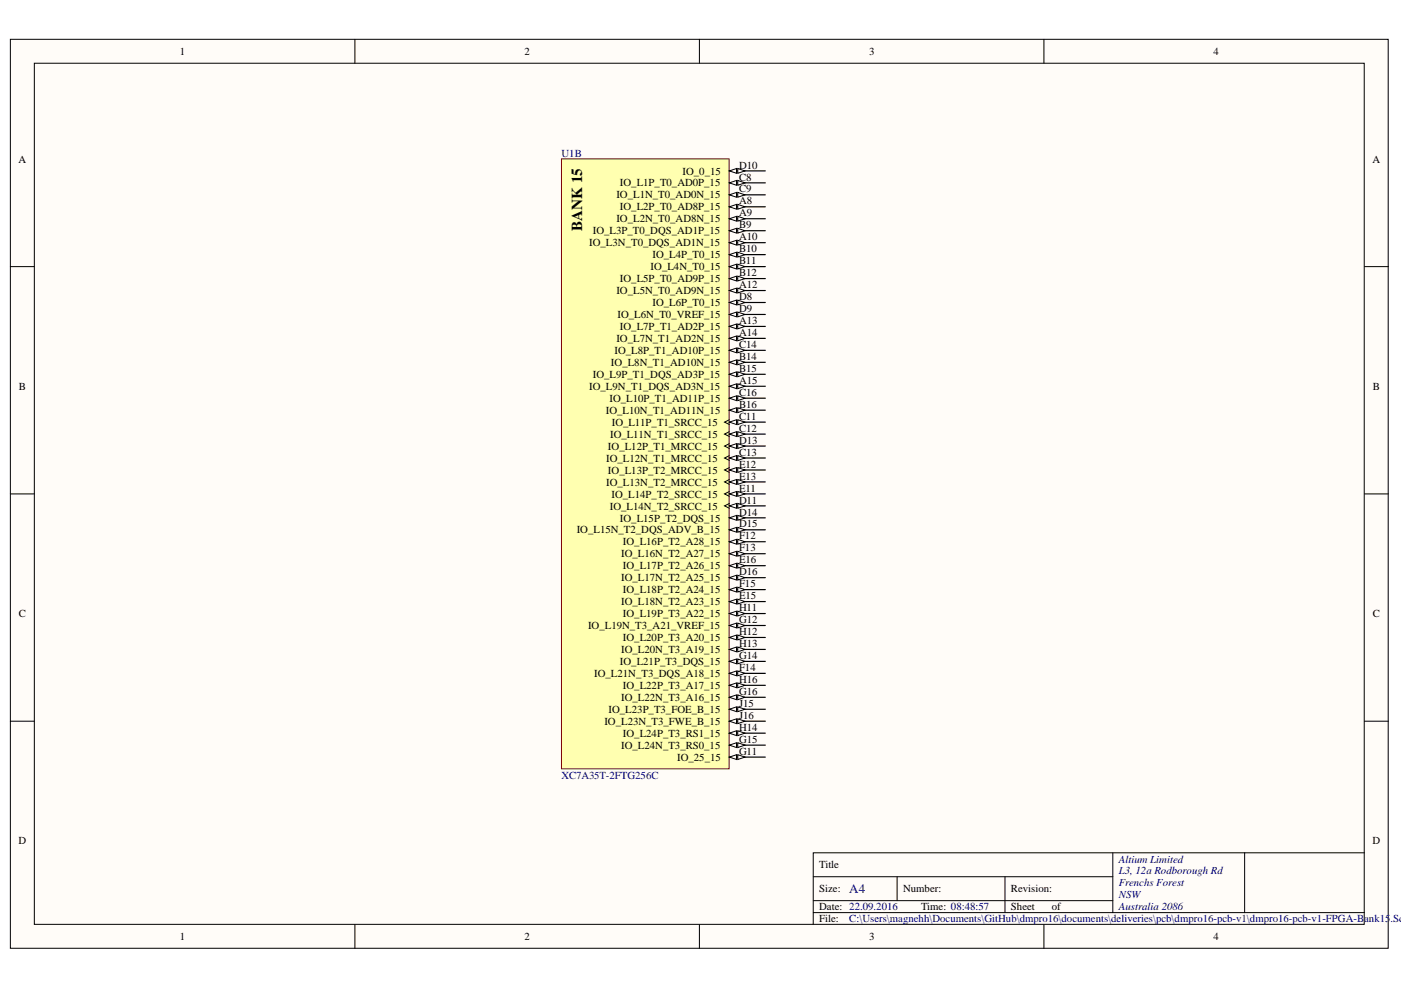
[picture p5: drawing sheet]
<svg xmlns="http://www.w3.org/2000/svg" width="297mm" height="210mm" viewBox="0 0 297 210" stroke-linecap="round" stroke-linejoin="round" font-family="sans-serif">
<defs><g id="words">
<text font-size="3.2" x="123.5" y="48.9" transform="rotate(-90 123.5 48.9)">BANK 15</text>
<text font-size="2.7" fill="#000080" x="180.1" y="189.3">A4</text>
<g font-size="2.3">
<text x="38.1" y="11.6">1</text>
<text x="111.2" y="11.6">2</text>
<text x="184.2" y="11.6">3</text>
<text x="257.3" y="11.6">4</text>
<text x="3.9" y="34.5">A</text>
<text x="156.7" y="35.7">D10</text>
<text x="291" y="34.5">A</text>
<text x="131.4" y="39.5">IO_L1P_T0_AD0P_15</text>
<text x="144.7" y="37">IO_0_15</text>
<text x="156.7" y="38.3">C8</text>
<text x="156.7" y="40.8">C9</text>
<text x="130.7" y="42.1">IO_L1N_T0_AD0N_15</text>
<text x="130.7" y="47.1">IO_L2N_T0_AD8N_15</text>
<text x="131.4" y="44.6">IO_L2P_T0_AD8P_15</text>
<text x="156.7" y="43.3">A8</text>
<text x="156.7" y="45.9">A9</text>
<text x="124.9" y="52.2">IO_L3N_T0_DQS_AD1N_15</text>
<text x="125.7" y="49.7">IO_L3P_T0_DQS_AD1P_15</text>
<text x="156.7" y="48.4">B9</text>
<text x="156.7" y="51">A10</text>
<text x="156.7" y="53.5">B10</text>
<text x="131.4" y="59.8">IO_L5P_T0_AD9P_15</text>
<text x="138" y="57.3">IO_L4N_T0_15</text>
<text x="138.3" y="54.8">IO_L4P_T0_15</text>
<text x="156.7" y="56">B11</text>
<text x="156.7" y="58.6">B12</text>
<text x="130.7" y="62.4">IO_L5N_T0_AD9N_15</text>
<text x="138.3" y="64.9">IO_L6P_T0_15</text>
<text x="156.7" y="61.1">A12</text>
<text x="156.7" y="63.6">D8</text>
<text x="130.9" y="67.4">IO_L6N_T0_VREF_15</text>
<text x="131.4" y="70">IO_L7P_T1_AD2P_15</text>
<text x="156.7" y="66.2">D9</text>
<text x="156.7" y="68.7">A13</text>
<text x="156.7" y="71.2">A14</text>
<text x="129.5" y="77.6">IO_L8N_T1_AD10N_15</text>
<text x="130.3" y="75">IO_L8P_T1_AD10P_15</text>
<text x="130.7" y="72.5">IO_L7N_T1_AD2N_15</text>
<text x="156.7" y="73.8">C14</text>
<text x="156.7" y="76.3">B14</text>
<text x="4" y="82.7">B</text>
<text x="124.9" y="82.7">IO_L9N_T1_DQS_AD3N_15</text>
<text x="125.7" y="80.1">IO_L9P_T1_DQS_AD3P_15</text>
<text x="156.7" y="78.9">B15</text>
<text x="156.7" y="81.4">A15</text>
<text x="156.7" y="83.9">C16</text>
<text x="291.1" y="82.7">B</text>
<text x="128.5" y="87.7">IO_L10N_T1_AD11N_15</text>
<text x="129.2" y="85.2">IO_L10P_T1_AD11P_15</text>
<text x="156.7" y="86.5">B16</text>
<text x="156.7" y="89">C11</text>
<text x="128.9" y="95.3">IO_L12P_T1_MRCC_15</text>
<text x="129.4" y="92.8">IO_L11N_T1_SRCC_15</text>
<text x="129.8" y="90.3">IO_L11P_T1_SRCC_15</text>
<text x="156.7" y="91.5">C12</text>
<text x="156.7" y="94.1">D13</text>
<text x="128.5" y="97.9">IO_L12N_T1_MRCC_15</text>
<text x="128.9" y="100.4">IO_L13P_T2_MRCC_15</text>
<text x="156.7" y="96.6">C13</text>
<text x="156.7" y="99.1">E12</text>
<text x="156.7" y="101.7">E13</text>
<text x="128.5" y="103">IO_L13N_T2_MRCC_15</text>
<text x="129.7" y="105.5">IO_L14P_T2_SRCC_15</text>
<text x="156.7" y="104.2">E11</text>
<text x="156.7" y="106.8">D11</text>
<text x="122.3" y="113.1">IO_L15N_T2_DQS_ADV_B_15</text>
<text x="129.3" y="108">IO_L14N_T2_SRCC_15</text>
<text x="131.4" y="110.6">IO_L15P_T2_DQS_15</text>
<text x="156.7" y="109.3">D14</text>
<text x="156.7" y="111.8">D15</text>
<text x="131.7" y="118.2">IO_L16N_T2_A27_15</text>
<text x="132.1" y="115.6">IO_L16P_T2_A28_15</text>
<text x="156.7" y="114.4">F12</text>
<text x="156.7" y="116.9">F13</text>
<text x="156.7" y="119.4">E16</text>
<text x="131.7" y="123.2">IO_L17N_T2_A25_15</text>
<text x="132.1" y="120.7">IO_L17P_T2_A26_15</text>
<text x="132.1" y="125.8">IO_L18P_T2_A24_15</text>
<text x="156.7" y="122">D16</text>
<text x="156.7" y="124.5">F15</text>
<text x="4" y="130.9">C</text>
<text x="131.7" y="128.3">IO_L18N_T2_A23_15</text>
<text x="132.1" y="130.9">IO_L19P_T3_A22_15</text>
<text x="156.7" y="127">E15</text>
<text x="156.7" y="129.6">H11</text>
<text x="291.1" y="130.9">C</text>
<text x="124.7" y="133.4">IO_L19N_T3_A21_VREF_15</text>
<text x="132.1" y="135.9">IO_L20P_T3_A20_15</text>
<text x="156.7" y="132.1">G12</text>
<text x="156.7" y="134.7">H12</text>
<text x="156.7" y="137.2">H13</text>
<text x="126" y="143.5">IO_L21N_T3_DQS_A18_15</text>
<text x="131.4" y="141">IO_L21P_T3_DQS_15</text>
<text x="131.7" y="138.5">IO_L20N_T3_A19_15</text>
<text x="156.7" y="139.7">G14</text>
<text x="156.7" y="142.3">F14</text>
<text x="131.7" y="148.6">IO_L22N_T3_A16_15</text>
<text x="132.1" y="146.1">IO_L22P_T3_A17_15</text>
<text x="156.7" y="144.8">H16</text>
<text x="156.7" y="147.3">G16</text>
<text x="156.7" y="149.9">J15</text>
<text x="128.1" y="153.7">IO_L23N_T3_FWE_B_15</text>
<text x="129" y="151.1">IO_L23P_T3_FOE_B_15</text>
<text x="156.7" y="152.4">J16</text>
<text x="156.7" y="155">H14</text>
<text x="131.7" y="158.8">IO_L24N_T3_RS0_15</text>
<text x="132.1" y="156.2">IO_L24P_T3_RS1_15</text>
<text x="143.6" y="161.3">IO_25_15</text>
<text x="156.7" y="157.5">G15</text>
<text x="156.7" y="160">G11</text>
<text x="3.9" y="179">D</text>
<text x="291" y="179">D</text>
<text x="173.7" y="184.1">Title</text>
<text x="173.7" y="189.2">Size:</text>
<text x="191.5" y="189.2">Number:</text>
<text x="214.3" y="189.2">Revision:</text>
<text x="173.7" y="193">Date: 22.09.2016</text>
<text x="173.7" y="195.5">File:</text>
<text x="195.3" y="193">Time: 08:48:57</text>
<text x="214.3" y="193">Sheet</text>
<text x="223" y="193">of</text>
<text x="38.1" y="199.3">1</text>
<text x="111.2" y="199.3">2</text>
<text x="184.2" y="199.3">3</text>
<text x="257.3" y="199.3">4</text>
</g>
<g font-size="2.3" fill="#000080">
<text x="119.1" y="33.2">U1B</text>
<text x="119.1" y="165.1">XC7A35T-2FTG256C</text>
<text x="237.2" y="182.9">Altium Limited</text>
<text x="237.2" y="185.4">L3, 12a Rodborough Rd</text>
<text x="237.2" y="187.9">Frenchs Forest</text>
<text x="237.2" y="190.5">NSW</text>
<text x="180.1" y="195.5">C:\Users\magnehh\Documents\GitHub\dmpro16\documents\deliveries\pcb\dmpro16-pcb-v1\dmpro16-pcb-v1-FPGA-Bank15.Sch</text>
<text x="237.2" y="193">Australia 2086</text>
</g>
</g></defs>
<g fill="#fffcf8" stroke="#000" stroke-width=".21">
<path d="M2.2 8.3h292.1v192.8h-292.1z"/>
<path d="M7.3 13.4h281.9v182.6h-281.9z"/>
</g>
<g fill="none" stroke="#000" stroke-width=".21">
<path d="M75.2 8.3v5.1M148.3 8.3v5.1M221.3 8.3v5.1M2.2 56.5h5.1M289.3 56.5h5.1M2.2 104.7h5.1M289.3 104.7h5.1M2.2 152.9h5.1M289.3 152.9h5.1M75.2 196v5.1M148.3 196v5.1M172.4 185.9h63.5"/>
<path d="M172.4 193.5h116.9M172.4 191h63.5M190.2 185.9v5.1M213.1 185.9v7.6M221.3 196v5.1M235.9 180.8v12.7M263.9 180.8h-91.5v15.2M289.3 180.8h-25.4v12.7"/>
</g>
<path d="M119 33.7h35.6v129.3h-35.6z" fill="#ffffb0" stroke="#800000" stroke-width=".21"/>
<path d="M154.6 36.2h7.7" fill="none" stroke="#000" stroke-width=".25"/>
<path d="M154.6 36.2l1.6-.5v1z" fill="#fffcf8"/>
<path d="M154.6 36.2l1.6-.5v1z" fill="none" stroke="#000" stroke-width=".21"/>
<path d="M156.4 35.7l1.5 .5-1.5 .5z" fill="#fffcf8"/>
<path d="M156.4 35.7l1.5 .5-1.5 .5z" fill="none" stroke="#000" stroke-width=".21"/>
<path d="M154.6 38.8h7.7" fill="none" stroke="#000" stroke-width=".25"/>
<path d="M154.6 38.8l1.6-.5v1z" fill="#fffcf8"/>
<path d="M154.6 38.8l1.6-.5v1z" fill="none" stroke="#000" stroke-width=".21"/>
<path d="M156.4 38.3l1.5 .5-1.5 .5z" fill="#fffcf8"/>
<path d="M156.4 38.3l1.5 .5-1.5 .5z" fill="none" stroke="#000" stroke-width=".21"/>
<path d="M154.6 41.3h7.7" fill="none" stroke="#000" stroke-width=".25"/>
<path d="M154.6 41.3l1.6-.5v1z" fill="#fffcf8"/>
<path d="M154.6 41.3l1.6-.5v1z" fill="none" stroke="#000" stroke-width=".21"/>
<path d="M156.4 40.8l1.5 .5-1.5 .5z" fill="#fffcf8"/>
<path d="M156.4 40.8l1.5 .5-1.5 .5z" fill="none" stroke="#000" stroke-width=".21"/>
<path d="M154.6 43.8h7.7" fill="none" stroke="#000" stroke-width=".25"/>
<path d="M154.6 43.8l1.6-.5v1.1z" fill="#fffcf8"/>
<path d="M154.6 43.8l1.6-.5v1.1z" fill="none" stroke="#000" stroke-width=".21"/>
<path d="M156.4 43.3l1.5 .5-1.5 .6z" fill="#fffcf8"/>
<path d="M156.4 43.3l1.5 .5-1.5 .6z" fill="none" stroke="#000" stroke-width=".21"/>
<path d="M154.6 46.4h7.7" fill="none" stroke="#000" stroke-width=".25"/>
<path d="M154.6 46.4l1.6-.5v1z" fill="#fffcf8"/>
<path d="M154.6 46.4l1.6-.5v1z" fill="none" stroke="#000" stroke-width=".21"/>
<path d="M156.4 45.9l1.5 .5-1.5 .5z" fill="#fffcf8"/>
<path d="M156.4 45.9l1.5 .5-1.5 .5z" fill="none" stroke="#000" stroke-width=".21"/>
<path d="M154.6 48.9h7.7" fill="none" stroke="#000" stroke-width=".25"/>
<path d="M154.6 48.9l1.6-.5v1z" fill="#fffcf8"/>
<path d="M154.6 48.9l1.6-.5v1z" fill="none" stroke="#000" stroke-width=".21"/>
<path d="M156.4 48.4l1.5 .5-1.5 .5z" fill="#fffcf8"/>
<path d="M156.4 48.4l1.5 .5-1.5 .5z" fill="none" stroke="#000" stroke-width=".21"/>
<path d="M154.6 51.5h7.7" fill="none" stroke="#000" stroke-width=".25"/>
<path d="M154.6 51.5l1.6-.6v1.1z" fill="#fffcf8"/>
<path d="M154.6 51.5l1.6-.6v1.1z" fill="none" stroke="#000" stroke-width=".21"/>
<path d="M156.4 50.9l1.5 .6-1.5 .5z" fill="#fffcf8"/>
<path d="M156.4 50.9l1.5 .6-1.5 .5z" fill="none" stroke="#000" stroke-width=".21"/>
<path d="M154.6 54h7.7" fill="none" stroke="#000" stroke-width=".25"/>
<path d="M154.6 54l1.6-.5v1z" fill="#fffcf8"/>
<path d="M154.6 54l1.6-.5v1z" fill="none" stroke="#000" stroke-width=".21"/>
<path d="M156.4 53.5l1.5 .5-1.5 .5z" fill="#fffcf8"/>
<path d="M156.4 53.5l1.5 .5-1.5 .5z" fill="none" stroke="#000" stroke-width=".21"/>
<path d="M154.6 56.5h7.7" fill="none" stroke="#000" stroke-width=".25"/>
<path d="M154.6 56.5l1.6-.5v1z" fill="#fffcf8"/>
<path d="M154.6 56.5l1.6-.5v1z" fill="none" stroke="#000" stroke-width=".21"/>
<path d="M156.4 56l1.5 .5-1.5 .5z" fill="#fffcf8"/>
<path d="M156.4 56l1.5 .5-1.5 .5z" fill="none" stroke="#000" stroke-width=".21"/>
<path d="M154.6 59.1h7.7" fill="none" stroke="#000" stroke-width=".25"/>
<path d="M154.6 59.1l1.6-.5v1z" fill="#fffcf8"/>
<path d="M154.6 59.1l1.6-.5v1z" fill="none" stroke="#000" stroke-width=".21"/>
<path d="M156.4 58.6l1.5 .5-1.5 .5z" fill="#fffcf8"/>
<path d="M156.4 58.6l1.5 .5-1.5 .5z" fill="none" stroke="#000" stroke-width=".21"/>
<path d="M154.6 61.6h7.7" fill="none" stroke="#000" stroke-width=".25"/>
<path d="M154.6 61.6l1.6-.5v1z" fill="#fffcf8"/>
<path d="M154.6 61.6l1.6-.5v1z" fill="none" stroke="#000" stroke-width=".21"/>
<path d="M156.4 61.1l1.5 .5-1.5 .5z" fill="#fffcf8"/>
<path d="M156.4 61.1l1.5 .5-1.5 .5z" fill="none" stroke="#000" stroke-width=".21"/>
<path d="M154.6 64.1h7.7" fill="none" stroke="#000" stroke-width=".25"/>
<path d="M154.6 64.1l1.6-.5v1z" fill="#fffcf8"/>
<path d="M154.6 64.1l1.6-.5v1z" fill="none" stroke="#000" stroke-width=".21"/>
<path d="M156.4 63.6l1.5 .5-1.5 .5z" fill="#fffcf8"/>
<path d="M156.4 63.6l1.5 .5-1.5 .5z" fill="none" stroke="#000" stroke-width=".21"/>
<path d="M154.6 66.7h7.7" fill="none" stroke="#000" stroke-width=".25"/>
<path d="M154.6 66.7l1.6-.5v1z" fill="#fffcf8"/>
<path d="M154.6 66.7l1.6-.5v1z" fill="none" stroke="#000" stroke-width=".21"/>
<path d="M156.4 66.2l1.5 .5-1.5 .5z" fill="#fffcf8"/>
<path d="M156.4 66.2l1.5 .5-1.5 .5z" fill="none" stroke="#000" stroke-width=".21"/>
<path d="M154.6 69.2h7.7" fill="none" stroke="#000" stroke-width=".25"/>
<path d="M154.6 69.2l1.6-.5v1z" fill="#fffcf8"/>
<path d="M154.6 69.2l1.6-.5v1z" fill="none" stroke="#000" stroke-width=".21"/>
<path d="M156.4 68.7l1.5 .5-1.5 .5z" fill="#fffcf8"/>
<path d="M156.4 68.7l1.5 .5-1.5 .5z" fill="none" stroke="#000" stroke-width=".21"/>
<path d="M154.6 71.7h7.7" fill="none" stroke="#000" stroke-width=".25"/>
<path d="M154.6 71.7l1.6-.5v1.1z" fill="#fffcf8"/>
<path d="M154.6 71.7l1.6-.5v1.1z" fill="none" stroke="#000" stroke-width=".21"/>
<path d="M156.4 71.2l1.5 .5-1.5 .6z" fill="#fffcf8"/>
<path d="M156.4 71.2l1.5 .5-1.5 .6z" fill="none" stroke="#000" stroke-width=".21"/>
<path d="M154.6 74.3h7.7" fill="none" stroke="#000" stroke-width=".25"/>
<path d="M154.6 74.3l1.6-.5v1z" fill="#fffcf8"/>
<path d="M154.6 74.3l1.6-.5v1z" fill="none" stroke="#000" stroke-width=".21"/>
<path d="M156.4 73.8l1.5 .5-1.5 .5z" fill="#fffcf8"/>
<path d="M156.4 73.8l1.5 .5-1.5 .5z" fill="none" stroke="#000" stroke-width=".21"/>
<path d="M154.6 76.8h7.7" fill="none" stroke="#000" stroke-width=".25"/>
<path d="M154.6 76.8l1.6-.5v1z" fill="#fffcf8"/>
<path d="M154.6 76.8l1.6-.5v1z" fill="none" stroke="#000" stroke-width=".21"/>
<path d="M156.4 76.3l1.5 .5-1.5 .5z" fill="#fffcf8"/>
<path d="M156.4 76.3l1.5 .5-1.5 .5z" fill="none" stroke="#000" stroke-width=".21"/>
<path d="M154.6 79.4h7.7" fill="none" stroke="#000" stroke-width=".25"/>
<path d="M154.6 79.4l1.6-.6v1.1z" fill="#fffcf8"/>
<path d="M154.6 79.4l1.6-.6v1.1z" fill="none" stroke="#000" stroke-width=".21"/>
<path d="M156.4 78.8l1.5 .6-1.5 .5z" fill="#fffcf8"/>
<path d="M156.4 78.8l1.5 .6-1.5 .5z" fill="none" stroke="#000" stroke-width=".21"/>
<path d="M154.6 81.9h7.7" fill="none" stroke="#000" stroke-width=".25"/>
<path d="M154.6 81.9l1.6-.5v1z" fill="#fffcf8"/>
<path d="M154.6 81.9l1.6-.5v1z" fill="none" stroke="#000" stroke-width=".21"/>
<path d="M156.4 81.4l1.5 .5-1.5 .5z" fill="#fffcf8"/>
<path d="M156.4 81.4l1.5 .5-1.5 .5z" fill="none" stroke="#000" stroke-width=".21"/>
<path d="M154.6 84.4h7.7" fill="none" stroke="#000" stroke-width=".25"/>
<path d="M154.6 84.4l1.6-.5v1z" fill="#fffcf8"/>
<path d="M154.6 84.4l1.6-.5v1z" fill="none" stroke="#000" stroke-width=".21"/>
<path d="M156.4 83.9l1.5 .5-1.5 .5z" fill="#fffcf8"/>
<path d="M156.4 83.9l1.5 .5-1.5 .5z" fill="none" stroke="#000" stroke-width=".21"/>
<path d="M154.6 87h7.7" fill="none" stroke="#000" stroke-width=".25"/>
<path d="M154.6 87l1.6-.5v1z" fill="#fffcf8"/>
<path d="M154.6 87l1.6-.5v1z" fill="none" stroke="#000" stroke-width=".21"/>
<path d="M156.4 86.5l1.5 .5-1.5 .5z" fill="#fffcf8"/>
<path d="M154.6 89l-1 .5 1 .5M156.4 86.5l1.5 .5-1.5 .5z" fill="none" stroke="#000" stroke-width=".21"/>
<path d="M154.6 89.5h7.7" fill="none" stroke="#000" stroke-width=".25"/>
<path d="M154.6 89.5l1.6-.5v1z" fill="#fffcf8"/>
<path d="M154.6 89.5l1.6-.5v1z" fill="none" stroke="#000" stroke-width=".21"/>
<path d="M156.4 89l1.5 .5-1.5 .5z" fill="#fffcf8"/>
<path d="M154.6 91.5l-1 .5 1 .5M156.4 89l1.5 .5-1.5 .5z" fill="none" stroke="#000" stroke-width=".21"/>
<path d="M154.6 92h7.7" fill="none" stroke="#000" stroke-width=".25"/>
<path d="M154.6 92l1.6-.5v1z" fill="#fffcf8"/>
<path d="M154.6 92l1.6-.5v1z" fill="none" stroke="#000" stroke-width=".21"/>
<path d="M156.4 91.5l1.5 .5-1.5 .5z" fill="#fffcf8"/>
<path d="M154.6 94.1l-1 .5 1 .5M156.4 91.5l1.5 .5-1.5 .5z" fill="none" stroke="#000" stroke-width=".21"/>
<path d="M154.6 94.6h7.7" fill="none" stroke="#000" stroke-width=".25"/>
<path d="M154.6 94.6l1.6-.5v1z" fill="#fffcf8"/>
<path d="M154.6 94.6l1.6-.5v1z" fill="none" stroke="#000" stroke-width=".21"/>
<path d="M156.4 94.1l1.5 .5-1.5 .5z" fill="#fffcf8"/>
<path d="M154.6 96.6l-1 .5 1 .5M156.4 94.1l1.5 .5-1.5 .5z" fill="none" stroke="#000" stroke-width=".21"/>
<path d="M154.6 97.1h7.7" fill="none" stroke="#000" stroke-width=".25"/>
<path d="M154.6 97.1l1.6-.5v1z" fill="#fffcf8"/>
<path d="M154.6 97.1l1.6-.5v1z" fill="none" stroke="#000" stroke-width=".21"/>
<path d="M156.4 96.6l1.5 .5-1.5 .5z" fill="#fffcf8"/>
<path d="M154.6 99.1l-1 .5 1 .6M156.4 96.6l1.5 .5-1.5 .5z" fill="none" stroke="#000" stroke-width=".21"/>
<path d="M154.6 99.6h7.7" fill="none" stroke="#000" stroke-width=".25"/>
<path d="M154.6 99.6l1.6-.5v1.1z" fill="#fffcf8"/>
<path d="M154.6 99.6l1.6-.5v1.1z" fill="none" stroke="#000" stroke-width=".21"/>
<path d="M156.4 99.1l1.5 .5-1.5 .6z" fill="#fffcf8"/>
<path d="M156.4 99.1l1.5 .5-1.5 .6zM154.6 101.7l-1 .5 1 .5" fill="none" stroke="#000" stroke-width=".21"/>
<path d="M154.6 102.2h7.7" fill="none" stroke="#000" stroke-width=".25"/>
<path d="M154.6 102.2l1.6-.5v1z" fill="#fffcf8"/>
<path d="M154.6 102.2l1.6-.5v1z" fill="none" stroke="#000" stroke-width=".21"/>
<path d="M156.4 101.7l1.5 .5-1.5 .5z" fill="#fffcf8"/>
<path d="M154.6 104.2l-1 .5 1 .5M156.4 101.7l1.5 .5-1.5 .5z" fill="none" stroke="#000" stroke-width=".21"/>
<path d="M154.6 104.7h7.7" fill="none" stroke="#000" stroke-width=".25"/>
<path d="M154.6 104.7l1.6-.5v1z" fill="#fffcf8"/>
<path d="M154.6 104.7l1.6-.5v1z" fill="none" stroke="#000" stroke-width=".21"/>
<path d="M156.4 104.2l1.5 .5-1.5 .5z" fill="#fffcf8"/>
<path d="M154.6 106.7l-1 .6 1 .5M156.4 104.2l1.5 .5-1.5 .5z" fill="none" stroke="#000" stroke-width=".21"/>
<path d="M154.6 107.3h7.7" fill="none" stroke="#000" stroke-width=".25"/>
<path d="M154.6 107.3l1.6-.6v1.1z" fill="#fffcf8"/>
<path d="M154.6 107.3l1.6-.6v1.1z" fill="none" stroke="#000" stroke-width=".21"/>
<path d="M156.4 106.7l1.5 .6-1.5 .5z" fill="#fffcf8"/>
<path d="M156.4 106.7l1.5 .6-1.5 .5z" fill="none" stroke="#000" stroke-width=".21"/>
<path d="M154.6 109.8h7.7" fill="none" stroke="#000" stroke-width=".25"/>
<path d="M154.6 109.8l1.6-.5v1z" fill="#fffcf8"/>
<path d="M154.6 109.8l1.6-.5v1z" fill="none" stroke="#000" stroke-width=".21"/>
<path d="M156.4 109.3l1.5 .5-1.5 .5z" fill="#fffcf8"/>
<path d="M156.4 109.3l1.5 .5-1.5 .5z" fill="none" stroke="#000" stroke-width=".21"/>
<path d="M154.6 112.3h7.7" fill="none" stroke="#000" stroke-width=".25"/>
<path d="M154.6 112.3l1.6-.5v1z" fill="#fffcf8"/>
<path d="M154.6 112.3l1.6-.5v1z" fill="none" stroke="#000" stroke-width=".21"/>
<path d="M156.4 111.8l1.5 .5-1.5 .5z" fill="#fffcf8"/>
<path d="M156.4 111.8l1.5 .5-1.5 .5z" fill="none" stroke="#000" stroke-width=".21"/>
<path d="M154.6 114.9h7.7" fill="none" stroke="#000" stroke-width=".25"/>
<path d="M154.6 114.9l1.6-.5v1z" fill="#fffcf8"/>
<path d="M154.6 114.9l1.6-.5v1z" fill="none" stroke="#000" stroke-width=".21"/>
<path d="M156.4 114.4l1.5 .5-1.5 .5z" fill="#fffcf8"/>
<path d="M156.4 114.4l1.5 .5-1.5 .5z" fill="none" stroke="#000" stroke-width=".21"/>
<path d="M154.6 117.4h7.7" fill="none" stroke="#000" stroke-width=".25"/>
<path d="M154.6 117.4l1.6-.5v1z" fill="#fffcf8"/>
<path d="M154.6 117.4l1.6-.5v1z" fill="none" stroke="#000" stroke-width=".21"/>
<path d="M156.4 116.9l1.5 .5-1.5 .5z" fill="#fffcf8"/>
<path d="M156.4 116.9l1.5 .5-1.5 .5z" fill="none" stroke="#000" stroke-width=".21"/>
<path d="M154.6 119.9h7.7" fill="none" stroke="#000" stroke-width=".25"/>
<path d="M154.6 119.9l1.6-.5v1z" fill="#fffcf8"/>
<path d="M154.6 119.9l1.6-.5v1z" fill="none" stroke="#000" stroke-width=".21"/>
<path d="M156.4 119.4l1.5 .5-1.5 .5z" fill="#fffcf8"/>
<path d="M156.4 119.4l1.5 .5-1.5 .5z" fill="none" stroke="#000" stroke-width=".21"/>
<path d="M154.6 122.5h7.7" fill="none" stroke="#000" stroke-width=".25"/>
<path d="M154.6 122.5l1.6-.5v1z" fill="#fffcf8"/>
<path d="M154.6 122.5l1.6-.5v1z" fill="none" stroke="#000" stroke-width=".21"/>
<path d="M156.4 122l1.5 .5-1.5 .5z" fill="#fffcf8"/>
<path d="M156.4 122l1.5 .5-1.5 .5z" fill="none" stroke="#000" stroke-width=".21"/>
<path d="M154.6 125h7.7" fill="none" stroke="#000" stroke-width=".25"/>
<path d="M154.6 125l1.6-.5v1z" fill="#fffcf8"/>
<path d="M154.6 125l1.6-.5v1z" fill="none" stroke="#000" stroke-width=".21"/>
<path d="M156.4 124.5l1.5 .5-1.5 .5z" fill="#fffcf8"/>
<path d="M156.4 124.5l1.5 .5-1.5 .5z" fill="none" stroke="#000" stroke-width=".21"/>
<path d="M154.6 127.5h7.7" fill="none" stroke="#000" stroke-width=".25"/>
<path d="M154.6 127.5l1.6-.5v1.1z" fill="#fffcf8"/>
<path d="M154.6 127.5l1.6-.5v1.1z" fill="none" stroke="#000" stroke-width=".21"/>
<path d="M156.4 127l1.5 .5-1.5 .6z" fill="#fffcf8"/>
<path d="M156.4 127l1.5 .5-1.5 .6z" fill="none" stroke="#000" stroke-width=".21"/>
<path d="M154.6 130.1h7.7" fill="none" stroke="#000" stroke-width=".25"/>
<path d="M154.6 130.1l1.6-.5v1z" fill="#fffcf8"/>
<path d="M154.6 130.1l1.6-.5v1z" fill="none" stroke="#000" stroke-width=".21"/>
<path d="M156.4 129.6l1.5 .5-1.5 .5z" fill="#fffcf8"/>
<path d="M156.4 129.6l1.5 .5-1.5 .5z" fill="none" stroke="#000" stroke-width=".21"/>
<path d="M154.6 132.6h7.7" fill="none" stroke="#000" stroke-width=".25"/>
<path d="M154.6 132.6l1.6-.5v1z" fill="#fffcf8"/>
<path d="M154.6 132.6l1.6-.5v1z" fill="none" stroke="#000" stroke-width=".21"/>
<path d="M156.4 132.1l1.5 .5-1.5 .5z" fill="#fffcf8"/>
<path d="M156.4 132.1l1.5 .5-1.5 .5z" fill="none" stroke="#000" stroke-width=".21"/>
<path d="M154.6 135.2h7.7" fill="none" stroke="#000" stroke-width=".25"/>
<path d="M154.6 135.2l1.6-.5v1z" fill="#fffcf8"/>
<path d="M154.6 135.2l1.6-.5v1z" fill="none" stroke="#000" stroke-width=".21"/>
<path d="M156.4 134.7l1.5 .5-1.5 .5z" fill="#fffcf8"/>
<path d="M156.4 134.7l1.5 .5-1.5 .5z" fill="none" stroke="#000" stroke-width=".21"/>
<path d="M154.6 137.7h7.7" fill="none" stroke="#000" stroke-width=".25"/>
<path d="M154.6 137.7l1.6-.5v1z" fill="#fffcf8"/>
<path d="M154.6 137.7l1.6-.5v1z" fill="none" stroke="#000" stroke-width=".21"/>
<path d="M156.4 137.2l1.5 .5-1.5 .5z" fill="#fffcf8"/>
<path d="M156.4 137.2l1.5 .5-1.5 .5z" fill="none" stroke="#000" stroke-width=".21"/>
<path d="M154.6 140.2h7.7" fill="none" stroke="#000" stroke-width=".25"/>
<path d="M154.6 140.2l1.6-.5v1z" fill="#fffcf8"/>
<path d="M154.6 140.2l1.6-.5v1z" fill="none" stroke="#000" stroke-width=".21"/>
<path d="M156.4 139.7l1.5 .5-1.5 .5z" fill="#fffcf8"/>
<path d="M156.4 139.7l1.5 .5-1.5 .5z" fill="none" stroke="#000" stroke-width=".21"/>
<path d="M154.6 142.8h7.7" fill="none" stroke="#000" stroke-width=".25"/>
<path d="M154.6 142.8l1.6-.5v1z" fill="#fffcf8"/>
<path d="M154.6 142.8l1.6-.5v1z" fill="none" stroke="#000" stroke-width=".21"/>
<path d="M156.4 142.3l1.5 .5-1.5 .5z" fill="#fffcf8"/>
<path d="M156.4 142.3l1.5 .5-1.5 .5z" fill="none" stroke="#000" stroke-width=".21"/>
<path d="M154.6 145.3h7.7" fill="none" stroke="#000" stroke-width=".25"/>
<path d="M154.6 145.3l1.6-.5v1z" fill="#fffcf8"/>
<path d="M154.6 145.3l1.6-.5v1z" fill="none" stroke="#000" stroke-width=".21"/>
<path d="M156.4 144.8l1.5 .5-1.5 .5z" fill="#fffcf8"/>
<path d="M156.4 144.8l1.5 .5-1.5 .5z" fill="none" stroke="#000" stroke-width=".21"/>
<path d="M154.6 147.8h7.7" fill="none" stroke="#000" stroke-width=".25"/>
<path d="M154.6 147.8l1.6-.5v1z" fill="#fffcf8"/>
<path d="M154.6 147.8l1.6-.5v1z" fill="none" stroke="#000" stroke-width=".21"/>
<path d="M156.4 147.3l1.5 .5-1.5 .5z" fill="#fffcf8"/>
<path d="M156.4 147.3l1.5 .5-1.5 .5z" fill="none" stroke="#000" stroke-width=".21"/>
<path d="M154.6 150.4h7.7" fill="none" stroke="#000" stroke-width=".25"/>
<path d="M154.6 150.4l1.6-.5v1z" fill="#fffcf8"/>
<path d="M154.6 150.4l1.6-.5v1z" fill="none" stroke="#000" stroke-width=".21"/>
<path d="M156.4 149.9l1.5 .5-1.5 .5z" fill="#fffcf8"/>
<path d="M156.4 149.9l1.5 .5-1.5 .5z" fill="none" stroke="#000" stroke-width=".21"/>
<path d="M154.6 152.9h7.7" fill="none" stroke="#000" stroke-width=".25"/>
<path d="M154.6 152.9l1.6-.5v1z" fill="#fffcf8"/>
<path d="M154.6 152.9l1.6-.5v1z" fill="none" stroke="#000" stroke-width=".21"/>
<path d="M156.4 152.4l1.5 .5-1.5 .5z" fill="#fffcf8"/>
<path d="M156.4 152.4l1.5 .5-1.5 .5z" fill="none" stroke="#000" stroke-width=".21"/>
<path d="M154.6 155.5h7.7" fill="none" stroke="#000" stroke-width=".25"/>
<path d="M154.6 155.5l1.6-.6v1.1z" fill="#fffcf8"/>
<path d="M154.6 155.5l1.6-.6v1.1z" fill="none" stroke="#000" stroke-width=".21"/>
<path d="M156.4 154.9l1.5 .6-1.5 .5z" fill="#fffcf8"/>
<path d="M156.4 154.9l1.5 .6-1.5 .5z" fill="none" stroke="#000" stroke-width=".21"/>
<path d="M154.6 158h7.7" fill="none" stroke="#000" stroke-width=".25"/>
<path d="M154.6 158l1.6-.5v1z" fill="#fffcf8"/>
<path d="M154.6 158l1.6-.5v1z" fill="none" stroke="#000" stroke-width=".21"/>
<path d="M156.4 157.5l1.5 .5-1.5 .5z" fill="#fffcf8"/>
<path d="M156.4 157.5l1.5 .5-1.5 .5z" fill="none" stroke="#000" stroke-width=".21"/>
<path d="M154.6 160.5h7.7" fill="none" stroke="#000" stroke-width=".25"/>
<path d="M154.6 160.5l1.6-.5v1z" fill="#fffcf8"/>
<path d="M154.6 160.5l1.6-.5v1z" fill="none" stroke="#000" stroke-width=".21"/>
<path d="M156.4 160l1.5 .5-1.5 .5z" fill="#fffcf8"/>
<path d="M156.4 160l1.5 .5-1.5 .5z" fill="none" stroke="#000" stroke-width=".21"/>
<use href="#words"/>
</svg>
